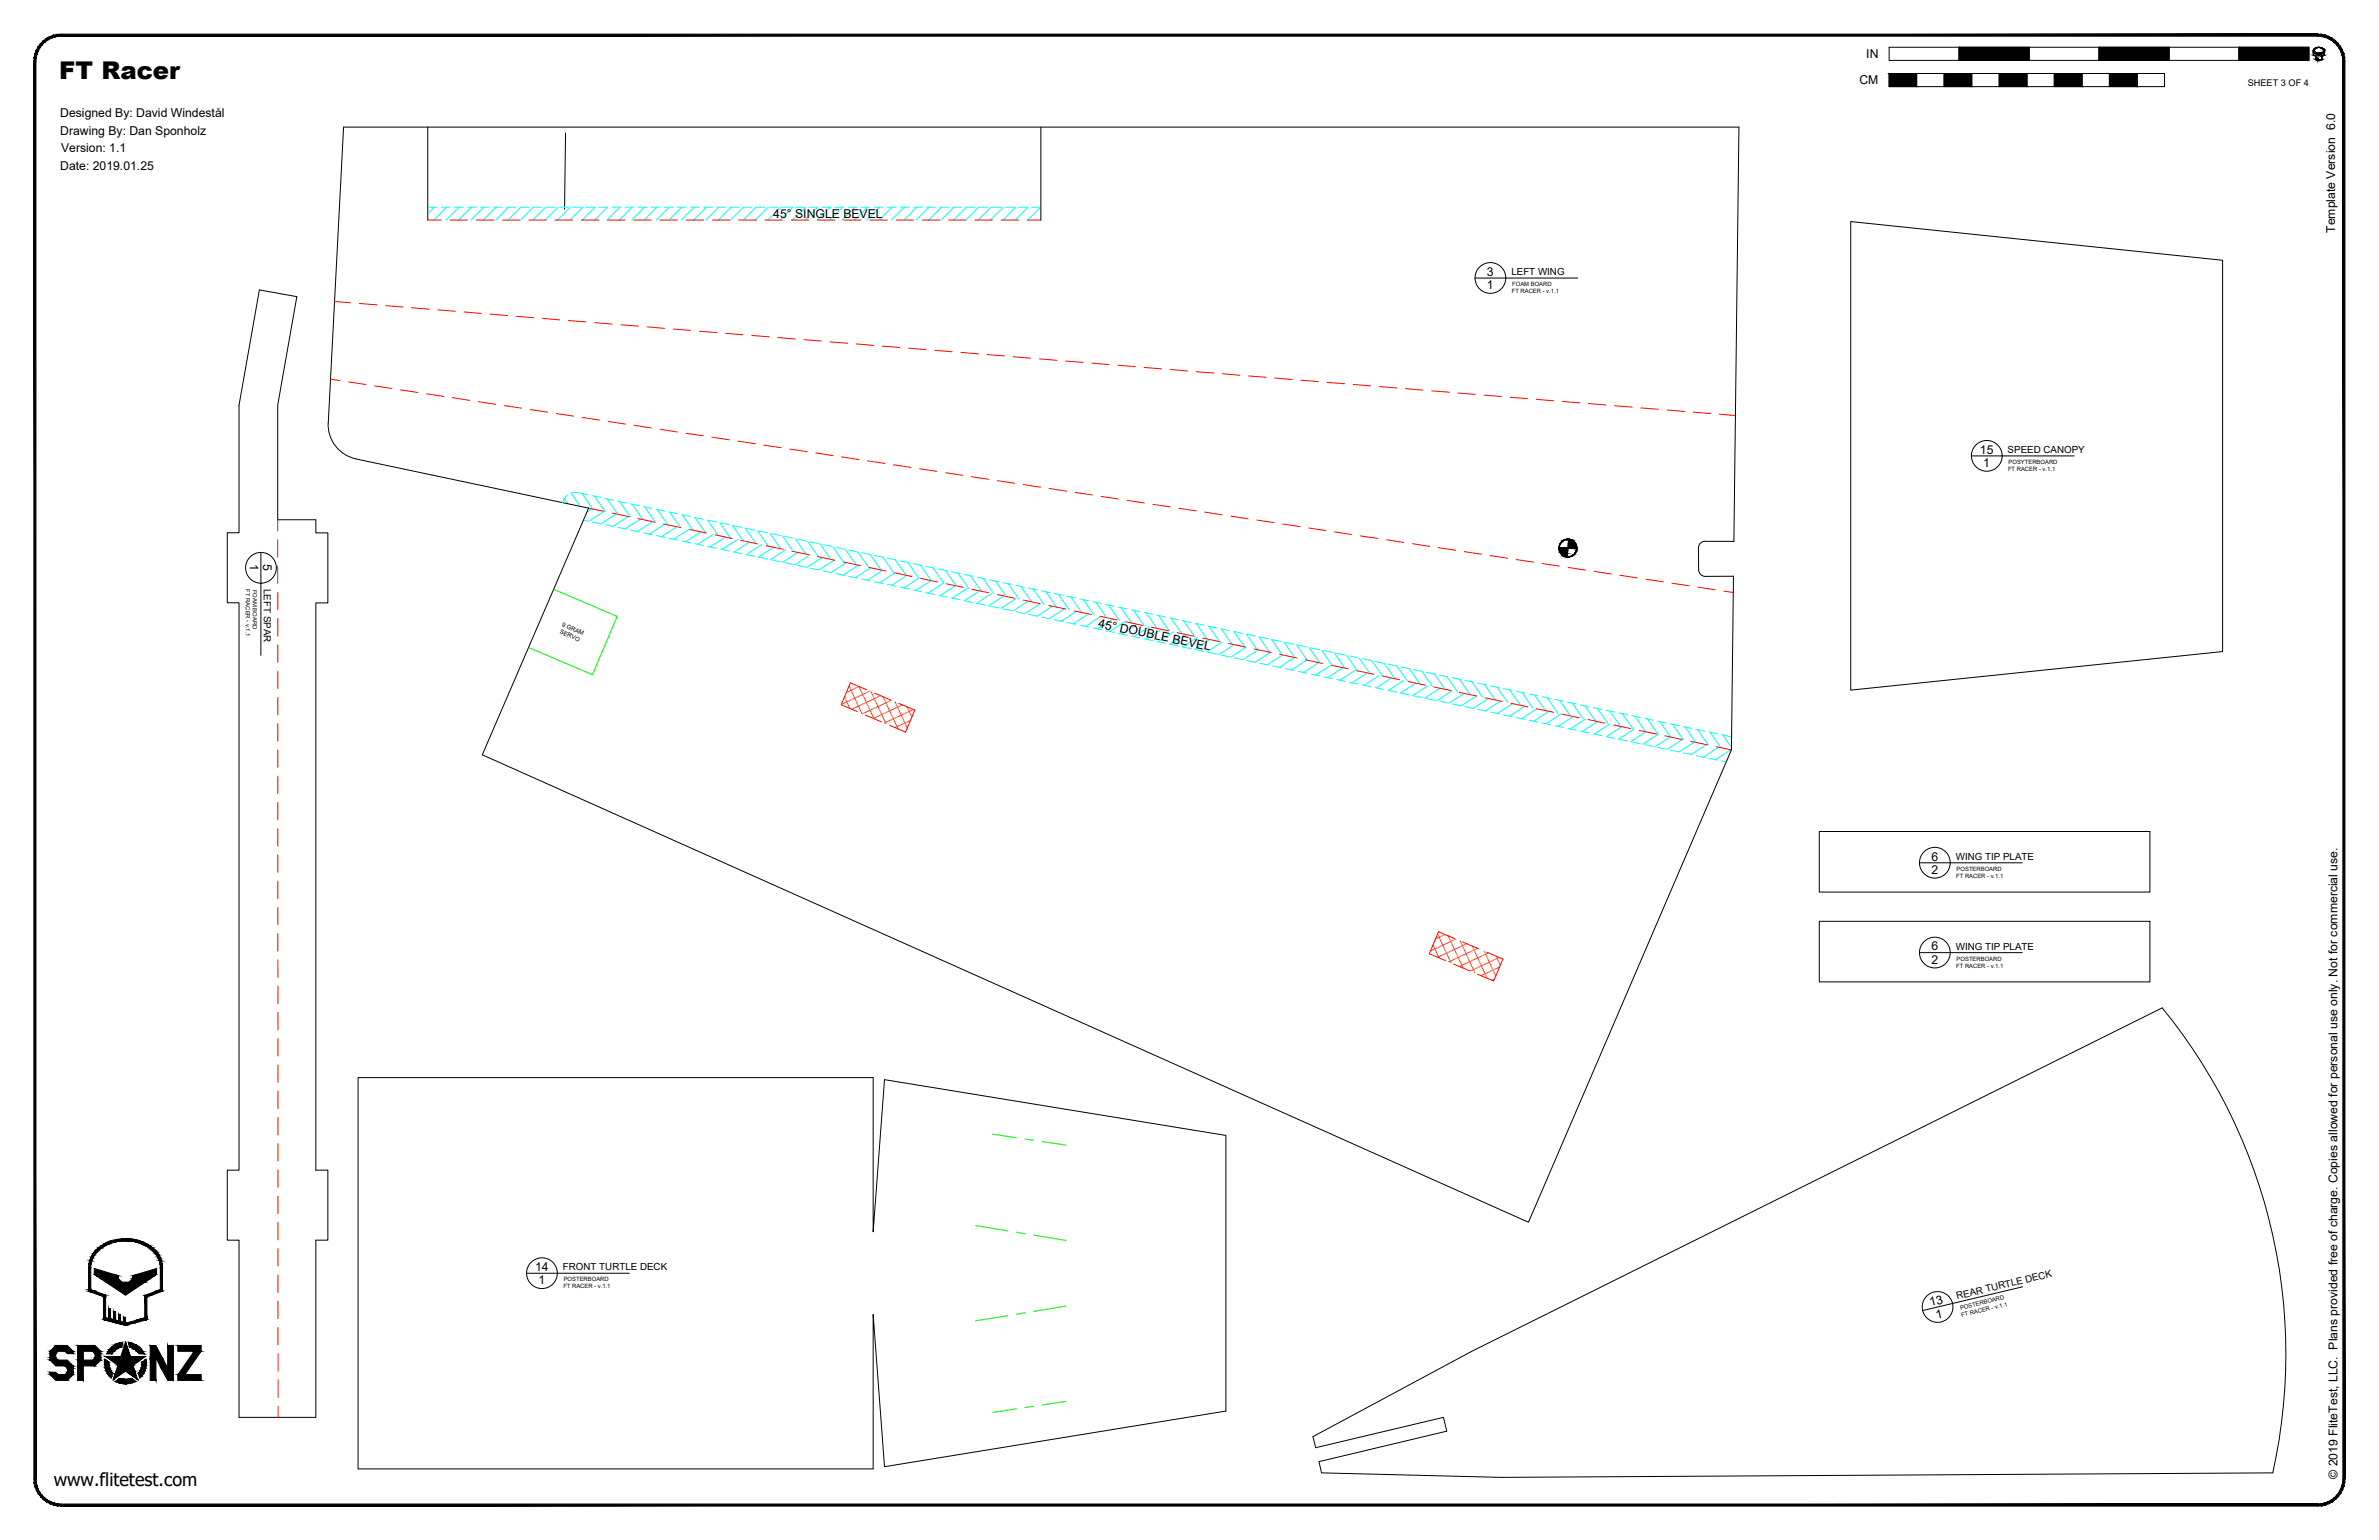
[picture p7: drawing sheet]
<svg xmlns="http://www.w3.org/2000/svg" width="864mm" height="559mm" viewBox="0 0 864 559" stroke-linecap="round" stroke-linejoin="round" font-family="sans-serif">
<defs><g id="words">
<text font-size="8.9" x="21.5" y="28.6">FT Racer</text>
<text font-size="6.6" x="19.5" y="539.1">www.flitetest.com</text>
<g font-size="4.4">
<text x="677.5" y="21.1">IN</text>
<text x="675" y="30.6">CM</text>
<text x="21.9" y="42.5">Designed By: David Windestål</text>
<text x="21.9" y="48.9">Drawing By: Dan Sponholz</text>
<text x="22.2" y="55.2">Version: 1.1</text>
<text x="21.9" y="61.6">Date: 2019.01.25</text>
<text x="280.7" y="79.1">45° SINGLE BEVEL</text>
<text x="847.7" y="84.5" transform="rotate(-90 847.7 84.5)">Template Version 6.0</text>
<text x="539.8" y="100.1">3</text>
<text x="539.8" y="104.9">1</text>
<text x="718.7" y="164.6">15</text>
<text x="720" y="169.4">1</text>
<text x="90.7" y="204.8" transform="rotate(90 90.7 204.8)">1</text>
<text x="95.5" y="204.8" transform="rotate(90 95.5 204.8)">5</text>
<text x="398.5" y="227.5" transform="rotate(12 398.5 227.5)">45° DOUBLE BEVEL</text>
<text x="701.1" y="312.3">6</text>
<text x="701.1" y="317">2</text>
<text x="701.1" y="344.9">6</text>
<text x="701.1" y="349.6">2</text>
<text x="194.3" y="461.2">14</text>
<text x="195.5" y="466">1</text>
<text x="700.8" y="474.1" transform="rotate(-13 700.8 474.1)">13</text>
<text x="703.1" y="478.4" transform="rotate(-14 703.1 478.4)">1</text>
<text x="848.5" y="536.6" transform="rotate(-90 848.5 536.6)">© 2019 FliteTest, LLC. Plans provided free of charge. Copies allowed for personal use only. Not for commercial use.</text>
</g>
<g font-size="3.5">
<text x="548.6" y="99.8">LEFT WING</text>
<text x="728.8" y="164.3">SPEED CANOPY</text>
<text x="95.8" y="213.7" transform="rotate(90 95.8 213.7)">LEFT SPAR</text>
<text x="710" y="311.9">WING TIP PLATE</text>
<text x="710" y="344.6">WING TIP PLATE</text>
<text x="204.3" y="460.9">FRONT TURTLE DECK</text>
<text x="710.5" y="471.4" transform="rotate(-13 710.5 471.4)">REAR TURTLE DECK</text>
</g>
<text font-size="3.3" x="816" y="31.1">SHEET 3 OF 4</text>
<g font-size="2.2">
<text x="203.9" y="227.1" transform="rotate(24 203.9 227.1)">9 GRAM</text>
<text x="203.1" y="229.7" transform="rotate(24 203.1 229.7)">SERVO</text>
</g>
<g font-size="2.1">
<text x="548.8" y="106.4">FT RACER - v.1.1</text>
<text x="548.9" y="103.8">FOAM BOARD</text>
<text x="728.9" y="170.9">FT RACER - v.1.1</text>
<text x="729.1" y="168.4">POSYTERBOARD</text>
<text x="89.2" y="213.9" transform="rotate(90 89.2 213.9)">FT RACER - v.1.1</text>
<text x="91.8" y="214" transform="rotate(90 91.8 214)">FOAM BOARD</text>
<text x="710.3" y="316">POSTERBOARD</text>
<text x="710.1" y="318.6">FT RACER - v.1.1</text>
<text x="710.1" y="351.2">FT RACER - v.1.1</text>
<text x="710.3" y="348.6">POSTERBOARD</text>
<text x="204.5" y="467.5">FT RACER - v.1.1</text>
<text x="204.6" y="464.9">POSTERBOARD</text>
<text x="711.8" y="475.3" transform="rotate(-13 711.8 475.3)">POSTERBOARD</text>
<text x="712.2" y="477.8" transform="rotate(-13 712.2 477.8)">FT RACER</text>
<text x="723.1" y="475.2" transform="rotate(-14 723.1 475.2)">- v.1.1</text>
</g>
</g></defs>
<!-- layer: 05 REFERENCE -->
<g fill="none" stroke="#0f0" stroke-width=".36">
<path d="M201 213.9l23 9.8-8.9 21.1-23.1-9.8M360.4 411.6l8.6 1.2M372.1 413.3l3.1 .5M378.4 414.2l8.6 1.3M354.2 444.7l11.7 1.9M369 447.1l3.1 .6M375.3 448.2l11.7 1.9M365.9 477.4l-11.7 1.9M372.1 476.3l-3.1 .5M387 473.9l-11.7 2M369 511.2l-8.6 1.3M375.2 510.3l-3.1 .4"/>
<path d="M387 508.5l-8.6 1.3"/>
</g>
<!-- layer: 01 CUT -->
<path d="M155.3 46.1v33.8M205.3 48.2l-.4 27.8M377.8 46.1v33.8M671.8 80.4l135 14v142l-135 14zM94.2 105.2l13.6 2.4-7 39.4v41.6h13.9v4.8h4.3v25.4h-4.3v205.8h4.3v25.4h-4.3v64.3h-27.9v-64.3h-4.3v-25.4h4.3v-205.9h-4.3v-25.4h4.3v-46.3zM119.1 153.4a12.8 12.8 0 0 0 10.1 13.1l84.5 17.9-38.6 89.5 379.8 169.6 73.6-171.4 .8-63h-10.3l-1.5-.5-.6-.8-.3-1v-8a2.41 2.41 0 0 1 2.4-2.4M119.2 153.4l5.5-107.3h506.6l-1.9 150.3h-10.5M660.4 301.7h120v22h-120zM660.4 334.3h120v22h-120zM130 391h187v56l4.1-55.2 123.9 20.2v100l-123.9 20.2-4.1-55.2v56h-187zM476.6 521.3l57.6-30.9 250.7-124.7a198.4 198.4 0 0 1 40.1 168.7l-280 1.7-65.3-1.7-.9-4 46.4-11.1-1.2-5-46.4 11z" fill="none" stroke="#000" stroke-width=".36"/>
<!-- layer: 04 BEVEL -->
<g fill="none" stroke="#0ff" stroke-width=".36">
<path d="M155.3 75.2h3.3M157.6 75.2l-2.3 2.4M160.2 75.2h3.2M162.1 75.2l-4.6 4.7M165 75.2h3.1M166.6 75.2l-4.6 4.7M169.7 75.2h3.2M171.1 75.2l-4.7 4.7M174.5 75.2h3.2M175.6 75.2l-4.6 4.7M179.2 75.2h3.2M180.1 75.2l-4.7 4.7"/>
<path d="M184 75.2h3.2M184.6 75.2l-4.7 4.7M188.8 75.2h3.1M189.1 75.2l-4.7 4.7M196.7 75.2h-3.1l-4.7 4.7M198 75.2l-4.6 4.7M198.3 75.2h3.2M202.6 75.2l-4.7 4.7M203.1 75.2h3.1M207 75.2l-4.6 4.7M207.8 75.2h3.2M211.5 75.2l-4.6 4.7"/>
<path d="M212.6 75.2h3.2M216 75.2l-4.7 4.7M217.3 75.2h3.2l-4.6 4.7M222.1 75.2h3.2M225 75.2l-4.7 4.7M226.9 75.2h3.1M229.5 75.2l-4.7 4.7M231.6 75.2h3.2M234 75.2l-4.7 4.7M236.4 75.2h3.2M238.5 75.2l-4.7 4.7M241.2 75.2h3.1"/>
<path d="M242.9 75.2l-4.6 4.7M245.9 75.2h3.2M247.5 75.2l-4.7 4.7M250.7 75.2h3.2M251.9 75.2l-4.6 4.7M255.4 75.2h3.2M256.4 75.2l-4.6 4.7M260.2 75.2h3.2M260.9 75.2l-4.7 4.7M265 75.2h3.1M265.4 75.2l-4.6 4.7M269.7 75.2h3.2"/>
<path d="M269.9 75.2l-4.7 4.7M274.4 75.2l-4.7 4.7M274.5 75.2h3.2M278.9 75.2l-4.7 4.7M279.3 75.2h3.1M283.4 75.2l-4.7 4.7M284 75.2h3.2M287.8 75.2l-4.6 4.7M288.8 75.2h3.2M292.4 75.2l-4.7 4.7M293.5 75.2h3.2M296.8 75.2l-4.6 4.7"/>
<path d="M298.3 75.2h3.2M301.3 75.2l-4.6 4.7M303.1 75.2h3.1M305.8 75.2l-4.6 4.7M307.8 75.2h3.2M310.3 75.2l-4.6 4.7M312.6 75.2h3.2M314.8 75.2l-4.6 4.7M317.4 75.2h3.1M319.3 75.2l-4.7 4.7M322.1 75.2h3.2M323.8 75.2l-4.7 4.7"/>
<path d="M326.9 75.2h3.2M328.3 75.2l-4.7 4.7M331.7 75.2h3.1M332.8 75.2l-4.7 4.7M336.4 75.2h3.2M337.3 75.2l-4.7 4.7M341.2 75.2h3.2M341.8 75.2l-4.7 4.7M345.9 75.2h3.2M346.2 75.2l-4.6 4.7M350.7 75.2h3.2M350.8 75.2l-4.7 4.7"/>
<path d="M355.2 75.2l-4.6 4.7M355.5 75.2h3.1M359.7 75.2l-4.6 4.7M360.2 75.2h3.2M364.2 75.2l-4.7 4.7M365 75.2h3.2M368.7 75.2l-4.7 4.7M369.8 75.2h3.1M373.2 75.2l-4.7 4.7M374.5 75.2h3.3M377.7 75.2l-4.7 4.7M377.8 79.6l-.3 .3"/>
<path d="M206 179.6l-1.1 1.1-.8 1.7M207.3 178.9l3.3 4.8M207.4 178.9a8.8 8.8 0 0 1 6 .6M211.3 179.1l3.9 5.6M214.9 179.9l3.1 .6M204.8 181l1.3 1.7M211.8 188.8l1.6 .3M214.9 184.6l-1.9 1.2M215 189.4l3 .6M215.8 180.1l3.9 5.6M219.3 185.6l-5.6 3.5M219.6 180.9l3.1 .6"/>
<path d="M219.6 190.4l3.1 .6M220.4 181l3.9 5.6M223.6 186.5l-5.5 3.6M224.2 191.4l3.2 .6M224.2 181.9l3.1 .6M224.9 182l4 5.6M228.1 187.4l-5.6 3.6M228.9 192.4l3.1 .6M228.9 182.8l3.1 .7M229.5 182.9l3.9 5.7M232.5 188.4l-5.6 3.5M233.6 193.4l3.1 .6"/>
<path d="M233.6 183.8l3 .7M234 183.9l3.9 5.6M236.8 189.3l-5.5 3.6M238.2 194.4l3.2 .6M238.2 184.8l3.1 .7M238.6 184.9l3.9 5.6M241.3 190.2l-5.6 3.6M242.8 185.8l3.2 .6M242.9 195.3l3.1 .7M243.1 185.8l3.9 5.6M245.6 191.1l-5.5 3.7M247.5 186.8l3.1 .6"/>
<path d="M247.6 196.3l3.1 .7M247.7 186.8l3.9 5.6M250 192.1l-5.5 3.5M252.2 197.3l3.1 .6M254.5 193l-5.6 3.6M255.3 188.4l-3.1-.6 3.9 5.6M256.8 188.7l3.9 5.6M256.8 188.8l3.2 .6M256.9 198.3l3.1 .6M258.8 193.9l-5.5 3.6M261.3 189.7l3.9 5.6M261.5 189.7l3.1 .7"/>
<path d="M261.5 199.3l3.2 .6M263.2 194.9l-5.5 3.6M265.9 190.6l3.9 5.6M266.2 190.7l3.1 .7M267.7 195.8l-5.6 3.6M270.4 191.6l3.9 5.6M270.8 191.7l3.2 .7M272 196.7l-5.5 3.6M275 192.6l3.9 5.6M275.5 192.7l3.1 .6M276.4 197.6l-5.5 3.7 3.1 .6M279.5 193.5l3.9 5.6"/>
<path d="M280.2 193.7l3.1 .6M280.8 198.6l-5.5 3.6M284.1 194.5l3.9 5.6M284.8 194.7l3.1 .6M285.2 199.5l-5.5 3.6M288.6 195.4l4 5.7M289.5 195.6l3.1 .7M293.2 196.4l3.9 5.6M294.1 196.6l3.1 .7M297.7 197.4l3.9 5.6M298.8 197.6l3.1 .7M302.3 198.3l3.9 5.6"/>
<path d="M303.5 198.6l3 .7M306.8 199.3l4 5.6M308.1 199.6l3.1 .7M266.2 200.3l3.1 .6M275.5 202.2l3.1 .7M280.2 203.2l3.1 .7M284.9 204.2l3 .6M289.5 205.2l3.1 .6M289.6 200.5l-5.5 3.5M294 201.4l-5.5 3.6M298.4 202.3l-5.5 3.6M298.8 207.2l3.1 .6"/>
<path d="M302.8 203.2l-5.5 3.6-3.2-.6M303.5 208.1l3.1 .7M307.2 204.2l-5.5 3.6M308.1 209.1l3.2 .7M311.4 200.3l3.9 5.6M311.6 205.1l-5.5 3.6M312.7 200.6l3.2 .6M312.8 210.1l3.1 .7M315.9 201.3l3.9 5.5M316 206l-5.5 3.6M317.4 201.6l3.1 .6M317.5 211.1l3.1 .7"/>
<path d="M320.4 207l-5.5 3.5M320.5 202.2l3.9 5.6M322.1 202.5l3.1 .7M322.1 212.1l3.2 .6M324.8 207.9l-5.5 3.6M325 203.1l3.9 5.6M326.7 203.5l3.2 .7M326.8 213.1l3.1 .6M329.2 208.8l-5.5 3.6M329.6 204.1l3.9 5.6M331.4 204.5l3.1 .7M331.5 214.1l3 .6"/>
<path d="M333.6 209.7l-5.5 3.7M334.1 205.1l4 5.6M336.1 205.5l3.1 .7M336.1 215l3.1 .7M338 210.7l-5.6 3.6M338.7 206.1l3.9 5.5M340.7 206.5l3.2 .7M340.8 216l3.1 .7M342.4 211.6l-5.5 3.6M343.2 207l3.9 5.6M345.4 207.5l3.1 .6M345.4 217l3.1 .7"/>
<path d="M346.8 212.5l-5.5 3.6M347.8 208l3.9 5.6M350.1 208.4l3 .7M350.1 218l3.1 .7M351.2 213.5l-5.6 3.5M352.3 208.9l4 5.6M354.7 219l3.1 .6M354.7 209.4l3.1 .7M355.6 214.4l-5.5 3.6M356.9 209.9l3.9 5.6M359.4 220l3.1 .6M359.4 210.4l3.1 .7"/>
<path d="M360 215.3l-5.5 3.6M361.4 210.9l3.9 5.5M364 211.4l3.1 .7M364.4 216.2l-5.6 3.7M366 211.8l3.9 5.6M368.7 212.4l3.1 .7M368.8 217.2l-5.5 3.5M370.5 212.8l4 5.6M373.2 218.1l-5.5 3.6M373.3 213.4l3.1 .7M375.1 213.8l3.9 5.6M377.6 219.1l-5.6 3.5"/>
<path d="M378 214.3l3.1 .7M379.6 214.7l3.9 5.6M382 220l-5.6 3.6M382.7 215.3l3.1 .7M384.2 215.7l3.9 5.5M387.3 216.3l3.1 .7M388.7 216.6l3.9 5.6M392 217.3l3.1 .7M393.3 217.6l3.9 5.6M396.6 218.3l3.2 .7M397.8 218.6l4 5.6M401.3 219.3l3.1 .7"/>
<path d="M402.4 219.5l3.9 5.6M364 220.9l3.2 .7M368.7 221.9l3.1 .7M373.4 222.9l3.1 .7M378 223.9l3.2 .7M382.7 224.9l3.1 .7M386.4 220.9l-5.5 3.6M387.4 225.9l3.1 .7M390.8 221.8l-5.6 3.6M392 226.9l3.2 .6M395.2 222.8l-5.6 3.6M396.7 227.8l3.1 .7"/>
<path d="M399.6 223.7l-5.5 3.6M401.4 228.8l3 .7M404 224.6l-5.6 3.6M406 220.3l3.1 .6M406 229.8l3.1 .7M406.9 220.5l3.9 5.6M408.3 225.6l-5.5 3.5M410.6 221.2l3.2 .7M410.7 230.8l3.1 .7M411.5 221.4l3.9 5.7M412.8 226.5l-5.6 3.6M415.3 222.2l3.1 .7"/>
<path d="M415.3 231.8l3.1 .7M416 222.4l4 5.6M417.2 227.4l-5.6 3.6M420 232.8l3.1 .7M420 223.2l3 .7M420.6 223.4l3.9 5.6M421.5 228.3l-5.5 3.6M424.6 233.7l3.1 .7M424.6 224.2l3.1 .7M425.1 224.3l3.9 5.6M426 229.3l-5.6 3.6M429.3 225.2l3.1 .7"/>
<path d="M429.7 225.3l3.9 5.6M430.4 230.2l-5.6 3.6M433.9 235.7l3.2 .7M433.9 226.2l3.1 .7M434.2 226.3l4 5.6M434.7 231.1l-5.5 3.6 3.2 .7M438.6 227.2l3.1 .6M438.6 236.7l3.1 .7M438.8 227.2l3.9 5.6M439.2 232.1l-5.6 3.5M443.2 228.1l3.2 .7M443.3 237.7l3.1 .7"/>
<path d="M443.3 228.2l3.9 5.6M443.6 233l-5.6 3.6M447.9 233.9l-5.5 3.6M447.9 238.7l3.2 .7M451 229.8l-3.1-.7 3.9 5.6M452.4 234.8l-5.6 3.7M452.5 230.1l3.8 5.6M452.6 230.1l3.1 .7M452.6 239.7l3.1 .6M456.7 235.8l-5.5 3.6M457 231.1l3.9 5.6M457.2 231.1l3.1 .7"/>
<path d="M461.1 236.7l-5.5 3.6M461.5 232l4 5.6M461.9 232.1l3.1 .7M465.6 237.7l-5.6 3.5M466.1 233l3.9 5.6M466.5 233.1l3.2 .6M469.9 238.6l-5.5 3.6M470.6 233.9l3.9 5.7M471.2 234.1l3.1 .6M474.3 239.5l-5.5 3.6M475.2 234.9l3.9 5.6M475.9 235.1l3.1 .6"/>
<path d="M479.7 235.9l4 5.6M480.5 236l3.1 .7M484.3 236.8l3.9 5.6M485.2 237l3.1 .7M488.8 237.8l3.9 5.6M489.9 238l3 .7M493.4 238.8l3.9 5.6M494.5 239l3.1 .7M497.9 239.8l4 5.5M499.2 240l3.1 .6M457.3 240.6l3.1 .7M461.9 241.6l3.1 .7"/>
<path d="M466.6 242.6l3.1 .7M471.3 243.6l3 .7M475.9 244.6l3.1 .7M478.7 240.4l-5.5 3.6M480.6 245.6l3.1 .6M483.1 241.4l-5.5 3.6M485.2 246.5l3.1 .7M487.5 242.3l-5.5 3.6M489.9 247.5l3.1 .7M491.9 243.2l-5.5 3.6M494.5 248.5l3.1 .7M496.3 244.2l-5.5 3.5"/>
<path d="M499.2 249.5l3.1 .7M500.7 245.1l-5.5 3.6M502.5 240.7l3.9 5.6M503.8 241l3.1 .6M503.9 250.5l3.1 .7M505.1 246l-5.5 3.6M507 241.6l3.9 5.6M508.5 242l3.1 .6 3.9 5.6M508.5 251.5l3.1 .7M509.5 246.9l-5.5 3.6M513.1 242.9l3.2 .7M513.2 252.5l3.1 .6"/>
<path d="M513.9 247.9l-5.5 3.6M516.2 243.6l3.9 5.6M517.8 243.9l3.1 .7M517.8 253.5l3.2 .6M518.3 248.8l-5.5 3.6M520.7 244.6l3.9 5.5M522.5 244.9l3.1 .7M522.5 254.4l3.1 .7M522.7 249.7l-5.5 3.6M525.2 245.5l4 5.6M527.1 250.7l-5.5 3.5M527.1 245.9l3.1 .6"/>
<path d="M527.2 255.4l3 .7M529.8 246.4l3.9 5.7M531.5 251.6l-5.5 3.6M531.8 246.9l3.1 .6M531.8 256.4l3.1 .7M534.3 247.4l3.9 5.6M535.9 252.6l-5.5 3.5M536.4 247.9l3.2 .6M536.5 257.4l3.1 .7M538.9 248.4l3.9 5.6M540.3 253.4l-5.5 3.7M541.1 248.9l3.1 .6"/>
<path d="M541.2 258.4l3 .6M543.4 249.4l4 5.5M544.7 254.4l-5.5 3.6M545.8 249.9l3 .6M545.8 259.4l3.1 .6M548 250.3l3.9 5.6M549.1 255.3l-5.5 3.6M550.4 250.8l3.1 .7M552.5 251.3l3.9 5.6M553.5 256.3l-5.5 3.5M555.1 251.8l3.1 .7M557.1 252.3l3.9 5.6"/>
<path d="M557.9 257.2l-5.5 3.6M559.8 252.8l3 .6M561.6 253.2l4 5.6M562.3 258.1l-5.6 3.6M564.4 253.8l3.1 .6M566.2 254.2l3.9 5.5M566.7 259l-5.5 3.6M569 254.8l3.2 .6M570.7 255.1l3.9 5.6M571.1 260l-5.5 3.6M573.7 255.8l3.1 .6M575.3 256.1l3.9 5.6"/>
<path d="M578.4 256.8l3.1 .6M579.9 257.1l3.9 5.6M583 257.7l3.2 .7M584.4 258l3.9 5.6M587.7 258.7l3.1 .7M588.9 259l4 5.6M592.4 259.7l3.1 .6M593.5 259.9l3.9 5.6-5.4 3.6M550.4 260.4l3.2 .6M555.1 261.3l3.1 .7M559.8 262.3l3.1 .7M564.4 263.3l3.2 .7"/>
<path d="M569.1 264.3l3.1 .7M573.8 265.3l3.1 .6M575.5 260.9l-5.6 3.6M578.4 266.3l3.1 .6M579.9 261.8l-5.6 3.6M584.3 262.8l-5.5 3.5M587.7 268.3l3.2 .6M588.7 263.7l-5.6 3.6 3.1 .6M592.4 269.2l3.1 .7M593.1 264.6l-5.6 3.6M597 260.7l3.1 .6M597.1 270.2l3 .7"/>
<path d="M598 260.9l3.9 5.6M601.7 261.7l3.1 .6M601.7 271.2l3.1 .6M601.9 266.5l-5.6 3.6M602.6 261.9l3.9 5.6M606.2 267.4l-5.5 3.6M606.3 262.7l3.2 .6M607.1 262.8l4 5.6M610.7 268.3l-5.5 3.6M611 263.7l3.1 .6M611.1 273.2l3 .6M611.7 263.8l3.9 5.6"/>
<path d="M615.1 269.3l-5.6 3.5-3.1-.6M615.7 274.2l3.1 .6M615.7 264.7l3.1 .6M616.2 264.8l3.9 5.6M619.4 270.2l-5.5 3.6M620.3 275.2l3.2 .6M620.3 265.6l3.1 .7M620.8 265.7l3.9 5.6M623.9 271.2l-5.6 3.5M625 276.1l1.6 .4M625 266.6l3.6 .8M625.3 266.7l3.2 4.5"/>
<path d="M628.3 272l-5.6 3.7"/>
</g>
<!-- layer: 02 SCORE -->
<g fill="none" stroke="#f00" stroke-width=".36">
<path d="M155.3 79.9h4.9M163.4 79.9h6.3M172.9 79.9h6.3M182.4 79.9h6.4M191.9 79.9h6.4M201.5 79.9h6.3M211 79.9h6.3M220.5 79.9h6.4M230 79.9h6.4M239.6 79.9h6.3M249.1 79.9h6.3M258.6 79.9h6.4"/>
<path d="M268.1 79.9h6.4M277.7 79.9h6.3M287.2 79.9h6.3M296.7 79.9h6.4M306.2 79.9h6.4M315.8 79.9h6.3M325.3 79.9h6.4M334.8 79.9h6.4M344.4 79.9h6.3M353.9 79.9h6.3M363.4 79.9h6.4M372.9 79.9h4.9"/>
<path d="M121.4 109.4l5.9 .5M130.4 110.1l6.4 .5M140 110.9l6.3 .5M149.4 111.7l6.4 .5M158.9 112.4l6.4 .5M168.4 113.2l6.3 .5M177.9 114l6.4 .5M187.4 114.8l6.3 .5M196.9 115.5l6.3 .6M206.4 116.3l6.3 .5M215.9 117.1l6.3 .5M225.4 117.9l6.3 .5"/>
<path d="M234.9 118.6l6.3 .5M244.4 119.4l6.3 .5M120 137.6l3.4 .5M126.6 138.6l6.3 .9M253.9 120.2l6.3 .5M263.4 120.9l6.3 .6M272.9 121.7l6.3 .5M282.3 122.5l6.4 .5M291.9 123.3l6.3 .5M301.3 124.1l6.4 .5M310.8 124.8l6.4 .5M320.3 125.6l6.3 .5"/>
<path d="M329.8 126.3l6.4 .6M339.3 127.1l6.3 .5M348.8 127.9l6.4 .5M358.3 128.7l6.3 .5M367.8 129.5l6.3 .5M377.3 130.2l6.3 .6M386.8 131l6.3 .5M396.3 131.7l6.3 .6M405.8 132.5l6.3 .5M415.3 133.3l6.3 .5M424.8 134.1l6.3 .5M434.2 134.9l6.4 .5"/>
<path d="M443.8 135.6l6.3 .6M453.2 136.4l6.4 .5M462.7 137.2l6.4 .5M472.2 137.9l6.3 .5M481.7 138.7l6.4 .5M491.2 139.5l6.4 .5M136 140l6.3 1M145.4 141.5l6.3 .9M154.8 142.9l6.3 1M164.3 144.3l6.3 1M173.7 145.7l6.2 1M183.1 147.2l6.3 .9"/>
<path d="M192.5 148.6l6.3 1M201.9 150.1l6.3 .9M211.3 151.5l6.3 .9M220.8 152.9l6.3 1M230.2 154.3l6.2 1M239.6 155.8l6.3 1M249 157.2l6.3 .9M258.4 158.6l6.3 1M500.7 140.3l6.4 .5M510.2 141l6.4 .6M519.7 141.8l6.3 .5M529.2 142.6l6.4 .5"/>
<path d="M538.7 143.4l6.3 .5M548.2 144.2l6.3 .4M557.7 144.9l6.3 .5M567.2 145.7l6.3 .5M576.7 146.4l6.3 .6M586.2 147.2l6.3 .5M595.7 148l6.3 .5M605.2 148.8l6.3 .5M614.7 149.6l6.3 .5M624.2 150.3l5.8 .5M267.9 160.1l6.3 .9M277.3 161.5l6.3 1"/>
<path d="M286.7 163l6.3 .9M296.1 164.3l6.3 1M305.5 165.8l6.3 1M314.9 167.2l6.3 1M324.4 168.7l6.3 .9M333.8 170.1l6.2 .9M343.2 171.5l6.3 1M352.6 173l6.3 .9M362 174.4l6.3 1M371.4 175.8l6.3 1M380.9 177.2l6.3 1M390.3 178.7l6.2 .9"/>
<path d="M100.8 188.6v4.1M100.8 195.8v6.4M213.7 184.4l5.4 1.1M222.3 186.2l6.2 1.3M231.6 188.2l6.2 1.3M240.9 190.1l6.2 1.3M250.2 192.1l6.2 1.3M259.6 194.1l6.2 1.3M268.8 196l6.3 1.4M278.2 198l6.2 1.3M399.7 180.1l6.3 1M409.1 181.6l6.3 .9"/>
<path d="M418.5 183l6.3 .9M427.9 184.4l6.3 1M437.4 185.8l6.3 1M446.8 187.3l6.2 1M456.2 188.7l6.3 .9M465.7 190.1l6.2 1M475 191.6l6.3 .9M484.5 193l6.3 1M493.9 194.5l6.3 .9M503.3 195.8l6.3 1M512.7 197.3l6.3 1M522.2 198.7l6.2 1"/>
<path d="M100.8 205.4v6.3M100.9 214.9v6.3M287.5 200l6.2 1.3M296.8 201.9l6.2 1.4M306.2 203.9l6.2 1.3M315.5 205.9l6.2 1.3M324.8 207.9l6.2 1.3M334.1 209.8l6.2 1.4M343.4 211.8l6.2 1.3M352.7 213.8l6.2 1.3M362.1 215.7l6.2 1.4M371.4 217.7l6.2 1.4"/>
<path d="M380.7 219.7l6.2 1.3M531.5 200.2l6.3 .9M541 201.6l6.3 .9M550.4 203l6.3 1M559.8 204.5l6.3 .9M569.2 205.9l6.3 1M578.7 207.3l6.2 1M588 208.7l6.3 1M597.5 210.2l6.3 .9M606.9 211.6l6.3 1M616.3 213.1l6.3 .9M625.7 214.5l3.5 .5"/>
<path d="M100.9 224.4v6.4M100.9 234v6.3M390 221.7l6.2 1.3M399.3 223.6l6.3 1.4M408.6 225.6l6.2 1.4M418 227.6l6.2 1.3M427.3 229.6l6.2 1.3M436.6 231.5l6.2 1.4M446 233.5l6.2 1.3M455.3 235.5l6.2 1.3M464.6 237.4l6.2 1.4M473.9 239.4l6.2 1.3"/>
<path d="M100.9 243.5v6.4M100.9 253v6.4M314.1 259.4l5.8 2.5M314.5 250.3l-5.8-2.5-3.3 7.9 5.8 2.5M317.5 251.5l5.8 2.5M326.2 255.2l5.9 2.5-3.4 7.9-5.8-2.4M483.2 241.4l6.2 1.3M492.5 243.4l6.2 1.3M501.9 245.3l6.2 1.3M511.2 247.3l6.2 1.3M520.5 249.3l6.2 1.3M529.8 251.3l6.2 1.3"/>
<path d="M539.1 253.2l6.2 1.3M548.5 255.2l6.2 1.3M557.8 257.2l6.2 1.3M567.1 259.1l6.2 1.3M100.9 262.6v6.3M100.9 272.1v6.3M576.4 261.1l6.2 1.3M585.8 263.1l6.2 1.3M595 265.1l6.3 1.2M604.4 267l6.2 1.3M613.7 269l6.2 1.3M623 271l5.5 1.1"/>
<path d="M100.9 281.6v6.4M100.9 291.1v6.4M100.9 300.7v6.3M100.9 310.2v6.3M100.9 319.7v6.4M100.9 329.2v6.4M100.9 338.8v6.3M100.9 348.3v6.4M100.9 357.8v6.4M527.6 349.8l5.9 2.5M528.1 340.6l-5.9-2.5-3.4 8 5.9 2.4M530.9 341.8l5.9 2.5"/>
<path d="M539.7 345.5l5.9 2.5-3.4 7.9-5.9-2.4M100.9 367.4v6.3M100.9 376.9v6.3M100.9 386.4v6.4M100.9 395.9v6.4M100.9 405.5v6.3M100.9 415v6.3M100.9 424.5v6.4M100.9 434v6.4M100.9 443.6v6.3M100.9 453.1v6.3M100.9 462.6v6.4"/>
<path d="M100.9 472.1v6.4M100.9 481.7v6.3M101 491.2v6.3M101 500.7v6.4M101 510.2v4.1"/>
</g>
<!-- layer: 23 NOTES -->
<g fill="#000" stroke="#000" stroke-width=".36">
<path d="M569.4 195.7l.6 .1zM570.7 196.1h.2zM568 201.8l.4 .1zM567.8 201.7l1.1 .1z"/>
<path d="M566 198.6v.6zM566 198.6v.6z"/>
<path d="M566 199.2l.1 .6zM566 199.2l.1 .6z"/>
<path d="M566 198.6l3.2 .3-3.2 .3zM566 199.2l3.1 .2 .1-.5z"/>
<path d="M566 199.2l3.1 .2-3 .3zM566.1 199.7l3 .3v-.6z"/>
<path d="M566.1 198l-.1 .6zM566.1 198l-.1 .6z"/>
<path d="M566.1 199.8l.2 .5zM566.1 199.8l.3 .5z"/>
<path d="M566.1 199.7l3 .3-2.8 .2zM566.3 200.2l2.7 .3 .1-.5z"/>
<path d="M566.3 197.5l-.2 .5zM566.3 197.5l-.2 .5z"/>
<path d="M566.6 197l-.3 .5zM566.6 197l-.3 .5z"/>
<path d="M567 196.5l-.4 .4zM566.6 196.9l.4-.4z"/>
<path d="M567 196.5l.5-.3zM567 196.5l.5-.3z"/>
<path d="M567.5 196.1l.5-.2zM567.5 196.1l.5-.2z"/>
<path d="M567.9 195.9h.2zM567.9 195.9h.2z"/>
<path d="M568 195.9l.5-.2zM568 195.9l.5-.2z"/>
<path d="M568.4 195.7h.5zM568.4 195.7h.5z"/>
<path d="M568.5 195.7h.6zM568.5 195.7h.6z"/>
<path d="M568.8 195.7h.9zM568.8 195.7l1.3 .1z"/>
<path d="M569.2 198.3l3.1 .3-3.1 .3zM569.2 198.9l3.1 .3v-.6z"/>
<path d="M569.3 197.3l2.8 .2-2.8 .3zM569.3 197.8l2.9 .3-.1-.6z"/>
<path d="M569.3 197.8l2.9 .3-3 .2zM569.2 198.3l3.1 .3-.1-.5z"/>
<path d="M569.3 196.8l2.5 .2-2.5 .3zM569.3 197.3l2.8 .2-.3-.5z"/>
<path d="M569.4 196.1l1.6 .2-1.6 .1zM569.4 196.4l2 .2-.4-.3z"/>
<path d="M569.4 196.4l2 .2-2.1 .2zM569.3 196.8l2.5 .2-.4-.4z"/>
<path d="M569.4 195.7l.6 .1zM569.4 195.9l1.1 .1z"/>
<path d="M569.4 195.9l1.1 .1-1.1 .1zM569.4 196.1l1.6 .2-.5-.3z"/>
<path d="M569.7 195.7l.4 .1zM570 195.8h.3z"/>
<path d="M570 195.8h.3zM570.3 195.9h.2z"/>
<path d="M570.3 195.9l.4 .2zM570.5 195.9l.4 .2z"/>
<path d="M570.8 196.2l.4 .2zM570.9 196.2l.4 .3z"/>
<path d="M571.3 196.5l.4 .4zM571.4 196.5l.3 .4z"/>
<path d="M571.7 196.9l.3 .5zM571.8 196.9l.3 .5z"/>
<path d="M572 197.4l.2 .6zM572.1 197.4l.2 .6z"/>
<path d="M572.2 198l.1 .6zM572.3 198l.1 .6z"/>
<path d="M572.2 199.8l-.2 .5zM572.3 199.8l-.3 .5z"/>
<path d="M572.3 198.6v.6zM572.4 198.6l-.1 .6z"/>
<path d="M572.3 199.2l-.1 .5zM572.4 199.2l-.2 .5z"/>
<path d="M566.3 200.4l.3 .4zM566.4 200.4l.3 .4z"/>
<path d="M566.3 200.2l2.7 .3-2.4 .2zM566.6 200.7l2.4 .2v-.4z"/>
<path d="M566.6 200.7l2.4 .2-2 .3zM567 201.2l2 .1v-.4z"/>
<path d="M566.6 200.9l.4 .4zM566.7 200.9l.4 .4z"/>
<path d="M567 201.2l2 .1-1.6 .2zM567.4 201.5l1.5 .1 .1-.3z"/>
<path d="M567 201.3l.4 .3zM567.2 201.3l.3 .3z"/>
<path d="M567.4 201.5l1.5 .1-1.1 .1zM567.8 201.7l1.1 .1v-.2z"/>
<path d="M567.5 201.6l.4 .2zM567.7 201.6l.3 .2z"/>
<path d="M568 201.9h.4zM568.3 202h.3z"/>
<path d="M568.3 202l1.2 .1zM568.6 202.1h.9z"/>
<path d="M568.3 201.9l.6-.1zM568.3 201.9l.6 .1z"/>
<path d="M569.2 202h.6zM569.2 202h.6z"/>
<path d="M569.4 202h.5zM569.4 202h.5z"/>
<path d="M569.8 202l.6-.1zM569.8 202l.6-.1z"/>
<path d="M570.2 201.9l.3-.1zM570.2 201.9l.3-.1z"/>
<path d="M570.3 201.8l.6-.2zM570.3 201.8l.6-.2z"/>
<path d="M570.8 201.6h.2zM570.8 201.6h.2z"/>
<path d="M570.9 201.6l.5-.3zM570.9 201.6l.5-.3z"/>
<path d="M571.7 200.8l-.4 .4zM571.3 201.2l.5-.4z"/>
<path d="M572 200.3l-.3 .5zM572.1 200.3l-.3 .5z"/>
</g>
<g fill="none" stroke="#000" stroke-width=".36">
<path d="M535.5 100.9h37.3M715.6 165.4h37.3M566 198.6l6.3 .6M569.4 195.7l-.5 6.3M94.7 200.5v37.3M696.8 313.1h37.3M696.8 345.7h37.3M191.2 462h37.3M734.2 466.9l-36.3 8.7"/>
<circle cx="541" cy="100.9" r="5.6"/>
<circle cx="721.2" cy="165.4" r="5.6"/>
<circle cx="569.2" cy="198.8" r="3.2"/>
<circle cx="94.7" cy="206" r="5.6"/>
<circle cx="702.4" cy="313.1" r="5.6"/>
<circle cx="702.4" cy="345.6" r="5.6"/>
<circle cx="196.7" cy="462" r="5.6"/>
<circle cx="703.4" cy="474.2" r="5.6"/>
</g>
<!-- layer: 06 CAVITY -->
<g fill="none" stroke="#ff7f00" stroke-width=".36">
<path d="M306.5 252.8l2 4.3M307.2 251.3l4.7-2.2 5.4 11.7M308.2 248.9l4.7 10.1M315.8 250.8l-10.4 4.8M316.2 250.9l5.4 11.7M319.7 252.5l-10.5 4.9M320.5 252.8l5.5 11.7M323.7 254.1l-10.6 4.9M324.9 254.6l4.5 9.6M327.6 255.8l-10.5 4.9M329.3 256.5l1.7 3.7M331.6 257.5l-10.6 4.9"/>
<path d="M330.5 261.4l-5.6 2.6M521.9 338.9l4.9 10.5M524.5 339.1l-3.4 1.6M525.7 339.6l5.4 11.7M520.2 342.8l2.2 4.8M528.5 340.8l-9.3 4.3M530 341.4l5.5 11.7M532.4 342.4l-10.5 5M534.4 343.3l5.4 11.6M536.3 344.1l-10.5 4.9M538.8 345.1l4.2 9.1M540.3 345.8l-10.6 4.9"/>
<path d="M542.5 355.2l-.9 .5M543.1 347l1.5 3.2M544.2 347.5l-10.5 4.9M544.4 350.9l-6.8 3.1"/>
</g>
<!-- layer: 21 FULL-SIZE -->
<path d="M685.8 17.1h25.4v4.8h-25.4zM711.2 17.1h25.4v4.8h-25.4zM736.6 17.1h25.4v4.8h-25.4zM762 17.1h25.4v4.8h-25.4zM787.4 17.1h25.4v4.8h-25.4zM812.8 17.1h25.4v4.8h-25.4zM840.1 18.8l1.3 .4 .2 .3 1.9-.7v.3l-1.7 1.2-1.7-1.2zM840.1 17.8a2.16 2.16 0 0 1 3.7 .9v1.3l-.9 .3v1.3l-1.1 .3-1.2-.3v-1.3l-.8-.3v-1.6zM840.1 18a2.05 2.05 0 0 1 3.6 .7v1.3l-.9 .3v1.2l-1 .3-.1-.3v.3l-.2-.5-.3 .4v-.5l-.2 .4v-.6l-.3 .5v-1.2l-.9-.3zM685.8 26.7h9.9v4.7h10.1v-4.7h9.9v4.7h10.1v-4.7h10v4.7h10v-4.7h10v4.7h9.9v-4.7h10.1v4.7h9.9v-4.7h-9.9v4.7h-10.1v-4.7h-9.9v4.7h-10v-4.7h-10v4.7h-10v-4.7h-10.1v4.7h-9.9v-4.7h-10.1v4.7h-9.9z" fill="none" stroke="#000" stroke-width=".36"/>
<g fill="#000" stroke="#000" stroke-width=".36">
<path d="M840.1 18.8l1.1 .3h-1.1zM840.4 17.6l-.2 .1zM840.7 19.5h2.1l-1 .8zM841.4 17.2h.7zM842.4 19.1l1.1-.3v.3zM843.5 20h.3zM841.4 21.8h.7zM842.5 21.6h.4zM842.8 20.3h.3zM44 449.5h3.2zM34.2 460.3l7.3 2.2h-7.3zM37.4 470.4h.9z"/>
<path d="M38.4 465.2h14.3l-7.2 4.8zM49.6 462.5l7.3-2.2v2.2zM38.1 493.2l.4 .3h-.4zM39.6 499.3h1l-.3 .8zM43.5 487.2l1.1-.2zM46.2 497.9h2.9l.9 2.6zM46.5 487l1.1 .2zM50.3 498.4h1.8l-.6 .9zM52.6 493.5l.4-.3 .1 .3zM54.5 488.2l2.1 .1zM41.1 500.5h.3l-.3 .2zM43.1 500.4l.4-.3 1 .3z"/>
<path d="M46.6 500.4l1.1-.3 .4 .3z"/>
<path d="M20.8 12.5l1.4-.1v.7zM20.8 12.5l.1 .7 1.3-.1zM19.4 12.8l1.4-.3 .1 .7zM19.4 12.8l.2 .7 1.3-.3zM18.1 13.3l1.3-.5 .2 .7zM18.1 13.3l.3 .7 1.2-.5zM16.9 13.9l1.2-.6 .3 .7zM16.9 13.9l.4 .7 1.1-.6zM15.7 14.8l1.2-.9 .4 .7zM15.7 14.8l.5 .6 1.1-.8zM15.7 14.8l.5 .6-1.5 .4zM14.7 15.8l.6 .5 .9-.9zM14.7 15.8l.6 .5-1.4 .6zM13.9 16.9l.6 .4 .8-1zM13.9 16.9l.6 .4-1.3 .9zM13.2 18.2l.7 .3 .6-1.2zM13.2 18.2l.7 .3-1.2 1zM12.7 19.5l.7 .2 .5-1.2zM12.7 19.5l.7 .2-1 1.2zM13.4 19.7l-1 1.2 .7 .1zM12.4 20.9l.7 .1-.8 1.3zM13.1 21l-.8 1.3h.7z"/>
<path d="M711.2 17.1l25.4 4.8v-4.8zM711.2 17.1l25.4 4.8h-25.4z"/>
<path d="M762 17.1l25.4 4.8v-4.8zM762 17.1l25.4 4.8h-25.4z"/>
<path d="M812.8 17.1l25.4 4.8v-4.8zM812.8 17.1l25.4 4.8h-25.4z"/>
<path d="M839.8 18.7v1.3zM839.8 18.7v1.3z"/>
<path d="M839.8 20h.2zM839.8 20h.2z"/>
<path d="M839.8 18.4v.3zM839.8 18.4v.3z"/>
<path d="M839.9 18.2v.2zM839.9 18.2l-.1 .2z"/>
<path d="M840.7 17.4h.2zM840.5 17.5l.2-.1z"/>
<path d="M840.1 19.1l1.3 .1zM840.1 19.1l1.3 .1z"/>
<path d="M840.9 17.3h.4zM840.7 17.4l.2-.1zM840.7 17.4h.2zM840.7 17.4h.2z"/>
<path d="M22.2 13.1h819.2v-.7zM22.2 12.4h819.2l-819.2 .7z"/>
<path d="M840.2 19.2l1.2 .1zM840.2 19.2l1.2 .1z"/>
<path d="M840.4 19.3l1.2 .2zM840.4 19.3l1.2 .2z"/>
<path d="M841 17.2h.5zM840.9 17.3h.4z"/>
<path d="M841.1 17.2h.5zM841 17.2h.5z"/>
<path d="M841.4 17.2h1.1zM841.1 17.2h1.4z"/>
<path d="M842 17.2h.5zM842 17.2h.5z"/>
<path d="M842 17.2l.6 .1zM842 17.2l.6 .1z"/>
<path d="M842.3 17.3l.5 .1zM842.3 17.3l.5 .1z"/>
<path d="M842.6 17.4h.3zM842.6 17.4h.3z"/>
<path d="M842.6 17.4l.5 .1zM842.6 17.4l.5 .1z"/>
<path d="M842.9 17.5l.3 .1zM842.9 17.5l.3 .1z"/>
<path d="M842.1 19.3l.7 .2 .3-.2zM842.1 19.3l.7 .2h-.8z"/>
<path d="M843 17.6l.3 .1zM843 17.6l.3 .1z"/>
<path d="M843.2 17.7l.2 .1zM843.2 17.7l.2 .1z"/>
<path d="M842.1 19.2h1.3zM842.1 19.2l1 .1z"/>
<path d="M843.3 17.8l.2 .1zM843.3 17.8l.2 .1z"/>
<path d="M842.4 19.1h1.1zM842.1 19.2h1.3z"/>
<path d="M843.4 17.9l.2 .2zM843.4 17.9l.2 .2z"/>
<path d="M843.6 18.2l.1 .2zM843.6 18.2l.1 .2z"/>
<path d="M843.7 18.4l.1 .3zM843.7 18.4l.1 .3z"/>
<path d="M843.7 18.7l.1 1.3zM843.7 18.7l.1 1.3z"/>
<path d="M12.3 22.3l.7 514.3v-514.3zM12.3 22.3l.7 514.3h-.7z"/>
<path d="M685.8 26.7l9.9 4.7v-4.7zM685.8 26.7l9.9 4.7h-9.9z"/>
<path d="M705.8 26.7l9.9 4.7v-4.7zM705.8 26.7l9.9 4.7h-9.9z"/>
<path d="M725.8 26.7l10 4.7v-4.7zM725.8 26.7l10 4.7h-10z"/>
<path d="M745.8 26.7l10 4.7v-4.7zM745.8 26.7l10 4.7h-10z"/>
<path d="M765.7 26.7l10.1 4.7v-4.7zM765.7 26.7l10.1 4.7h-10.1z"/>
<path d="M839.8 20l.9 .3zM839.8 20l.9 .3z"/>
<path d="M840.4 20.3h.3zM840.4 20.3h.3z"/>
<path d="M840.6 20.3l.1 1.2zM840.6 20.3l.1 1.2z"/>
<path d="M840.6 21.5l.2 .1zM840.6 21.5l.2 .1z"/>
<path d="M840.8 21l.2 .5zM840.8 21l.2 .5z"/>
<path d="M840.6 21.6h.4zM840.6 21.6h.4zM840.6 21.6h.4zM840.6 21.6h.4z"/>
<path d="M840.6 21.6h.4zM840.6 21.6h.4z"/>
<path d="M840.6 21.6l.5 .1zM840.6 21.6l.5 .1z"/>
<path d="M841.1 21.2l.1 .4zM841.1 21.2l.1 .4z"/>
<path d="M840.7 21.7h.5zM840.7 21.7h.5z"/>
<path d="M840.9 21.7h.5zM840.9 21.7h.5z"/>
<path d="M841.4 21.3l.1 .4zM841.4 21.3l.1 .4z"/>
<path d="M841 21.7l.5 .1zM841 21.7l.5 .1z"/>
<path d="M841.1 21.8h.6zM841.1 21.8h.6z"/>
<path d="M841.7 21.5l.1 .3zM841.7 21.5l.1 .3z"/>
<path d="M841.3 21.8h.5zM841.3 21.8h.5z"/>
<path d="M841.9 21.8h.3zM841.8 21.8h.3z"/>
<path d="M842.8 20.3l.1 1.2zM842.8 20.3l.1 1.2z"/>
<path d="M842.2 21.8l.7-.2zM841.9 21.8l.6-.2z"/>
<path d="M843.1 20.3l.7-.3zM842.8 20.3l.7-.3z"/>
<path d="M851.1 20.9l.1 1.4h-.7zM850.4 21l.1 1.3 .6-1.4zM850.8 19.5l.3 1.4-.7 .1zM850.1 19.7l.3 1.3 .4-1.5zM850.3 18.2l.5 1.3-.7 .2zM849.6 18.5l.5 1.2 .2-1.5zM849.6 16.9l.7 1.3-.7 .3zM849 17.3l.6 1.2v-1.6zM848.8 15.8l.8 1.1-.6 .4zM848.3 16.3l.7 1-.2-1.5zM847.8 14.8l1 1-.5 .5zM847.8 14.8l-.5 .6 1 .9zM846.7 13.9l1.1 .9-.5 .6zM846.7 13.9l-.4 .7 1 .8zM845.4 13.3l1.3 .6-.4 .7zM845.4 13.3l-.3 .7 1.2 .6zM844.1 12.8l1.3 .5-.3 .7zM844.1 12.8l-.2 .7 1.2 .5zM842.7 12.5l1.4 .3-.2 .7zM842.7 12.5l-.1 .7 1.3 .3zM841.4 12.4l1.3 .1-.1 .7zM841.4 12.4v.7l1.2 .1z"/>
<path d="M32.1 459.9l.8 8.1v-8.1zM32.1 459.9l.8 8.1h-.8z"/>
<path d="M32.2 458.6l.8 .1zM32.2 458.6l.8 .1z"/>
<path d="M32.2 458.7l.7 1.2 .1-1.2zM32.2 458.7l.7 1.2h-.8z"/>
<path d="M32.5 457.5l.5 1.1 .3-1.1zM32.5 457.5l.5 1.1h-.8z"/>
<path d="M32.5 457.3l.8 .2 .1-.2zM32.5 457.3l.8 .2h-.8z"/>
<path d="M32.9 456.5l.5 .8 .3-.8zM32.9 456.5l.5 .8h-.9z"/>
<path d="M33 456.2l.7 .3 .2-.3zM33 456.2l.7 .3h-.8z"/>
<path d="M33.5 455.4l.4 .8 .5-.8zM33.5 455.4l.4 .8h-.9z"/>
<path d="M33.7 455l.7 .4 .3-.4zM33.7 455l.7 .4h-.9z"/>
<path d="M34.2 454.4l.5 .6 .5-.6zM34.2 454.4l.5 .6h-1z"/>
<path d="M34.5 453.9l.7 .5 .4-.5zM34.5 453.9l.7 .5h-1z"/>
<path d="M35 453.5l.6 .4 .5-.4zM35 453.5l.6 .4h-1.1z"/>
<path d="M35.5 452.9l.6 .6 .7-.6zM35.5 452.9l.6 .6h-1.1z"/>
<path d="M35.9 452.6l.9 .3 .4-.3zM35.5 452.9l.4-.3 .9 .3z"/>
<path d="M36.7 452.1l.5 .5 1-.5zM35.9 452.6l.8-.5 .5 .5z"/>
<path d="M36.9 451.9h1.5zM36.7 452.1h1.5z"/>
<path d="M37.9 451.3l.5 .6 1.3-.6zM36.9 451.9l1-.6 .5 .6z"/>
<path d="M38 451.3h1.8zM37.9 451.3h1.8z"/>
<path d="M38.8 450.8l1 .5 1.3-.5zM38 451.3l.8-.5 1 .5z"/>
<path d="M39.3 450.6l1.8 .2 .9-.2zM38.8 450.8l.5-.2 1.8 .2z"/>
<path d="M39.7 450.5h2.8zM39.3 450.6h2.7z"/>
<path d="M40.3 450.3l2.2 .2 1.6-.2zM39.7 450.5l.6-.2 2.2 .2z"/>
<path d="M40.5 450.3h5zM40.3 450.3h3.8z"/>
<path d="M44 449.5l4.8 .3zM42.4 449.8l1.6-.3 4.8 .3z"/>
<path d="M42.4 449.8l7.9 .3-1.5-.3zM40.8 450.1l1.6-.3 7.9 .3z"/>
<path d="M40.8 450.1l9.9 .2zM40.5 450.3h10.2z"/>
<path d="M45.5 450.3h5.4zM45.5 450.3h5.4z"/>
<path d="M47.1 450.3l4.3 .2zM47.1 450.3l4.3 .2z"/>
<path d="M48.6 450.5l3.2 .1zM48.6 450.5l3.2 .1z"/>
<path d="M49.1 450.6l3.1 .2zM49.1 450.6l3.1 .2z"/>
<path d="M50.1 450.8l3.1 .5-1-.5zM50.1 450.8l3.1 .5h-1.9z"/>
<path d="M51.3 451.3h1.9zM51.3 451.3h1.9z"/>
<path d="M51.4 451.3l2.8 .6-1-.6zM51.4 451.3l2.8 .6h-1.5z"/>
<path d="M52.7 451.9l1.8 .2zM52.7 451.9l1.8 .2z"/>
<path d="M52.9 452.1l2.3 .5-.7-.5zM52.9 452.1l2.3 .5h-1.3z"/>
<path d="M53.9 452.6l1.7 .3-.4-.3zM53.9 452.6l1.7 .3h-1.3z"/>
<path d="M54.3 452.9l1.8 .6-.5-.6zM54.3 452.9l1.8 .6h-1.1z"/>
<path d="M55 453.5l1.6 .4-.5-.4zM55 453.5l1.6 .4h-1.1z"/>
<path d="M55.5 453.9l1.5 .5-.4-.5zM55.5 453.9l1.5 .5h-1z"/>
<path d="M56 454.4l1.4 .6-.4-.6zM56 454.4l1.4 .6h-.9z"/>
<path d="M56.5 455l1.1 .4-.2-.4zM56.5 455l1.1 .4h-.8z"/>
<path d="M56.8 455.4l1.3 .8-.5-.8zM56.8 455.4l1.3 .8h-.9z"/>
<path d="M57.2 456.2l1 .3-.1-.3zM57.2 456.2l1 .3h-.8z"/>
<path d="M57.4 456.5l1.2 .8-.4-.8zM57.4 456.5l1.2 .8h-.9z"/>
<path d="M57.7 457.3l.9 .2v-.2zM57.7 457.3l.9 .2z"/>
<path d="M57.8 457.5l1.1 1.1-.3-1.1zM57.8 457.5l1.1 1.1h-.8z"/>
<path d="M58.1 458.6l.8 .1zM58.1 458.6l.8 .1z"/>
<path d="M58.1 458.7l.9 1.2-.1-1.2zM58.1 458.7l.9 1.2h-.8z"/>
<path d="M58.2 459.9l.8 8.1v-8.1zM58.2 459.9l.8 8.1h-.8z"/>
<path d="M32.1 468l1.7 .3zM32.1 468l1.7 .3h-1.7z"/>
<path d="M32.1 468.3l1.9 .1zM32.1 468.3l1.9 .1z"/>
<path d="M32.1 468.4h2zM32.1 468.4h2z"/>
<path d="M32.1 468.4l2.2 .1zM32.1 468.4l2.2 .1z"/>
<path d="M32.2 468.5h2.2zM32.2 468.5h2.2z"/>
<path d="M32.2 468.5l2.3 .1zM32.2 468.5l2.3 .1z"/>
<path d="M32.2 468.6h2.4zM32.2 468.6h2.4z"/>
<path d="M32.3 468.6h2.3zM32.3 468.6h2.3z"/>
<path d="M32.3 468.6l6 1.3-3.7-1.3zM32.3 468.6l6 1.3h-2.3z"/>
<path d="M36 469.9l2.3 .5v-.5zM36 469.9l2.3 .5h-.9z"/>
<path d="M37.4 470.4h.9zM37.4 470.4h.9zM37.4 470.4h.9z"/>
<path d="M37.5 470.4l.8 .1zM37.5 470.4l.8 .1z"/>
<path d="M37.5 470.5h.8zM37.5 470.5h.8z"/>
<path d="M37.5 470.5l.8 .1zM37.5 470.5l.8 .1z"/>
<path d="M37.5 470.6h.8zM37.5 470.6h.8z"/>
<path d="M37.6 470.6l.7 .1zM37.6 470.6l.7 .1z"/>
<path d="M37.6 470.7l.7 7.5v-7.5zM37.6 470.7l.7 7.5h-.7z"/>
<path d="M37.6 478.2l1 .1zM37.6 478.2l1 .1z"/>
<path d="M37.6 478.3l1.8 .2zM37.6 478.3l1.8 .2h-1.8z"/>
<path d="M39.4 474.9l.7 3.4v-3.4zM39.4 474.9l.7 3.4h-.7z"/>
<path d="M39.4 478.3l.7 .2v-.2zM39.4 478.3l.7 .2h-.7z"/>
<path d="M37.6 478.5l2.5 .1zM37.6 478.5l2.5 .1z"/>
<path d="M37.6 478.6h2.5zM37.6 478.6h2.5z"/>
<path d="M37.6 478.6l2.5 .1zM37.6 478.6l2.5 .1zM37.6 478.7h2.5zM37.6 478.7h2.5z"/>
<path d="M37.6 478.7h2.7zM37.6 478.7h2.7z"/>
<path d="M37.6 478.7l2.9 .1zM37.6 478.7l2.9 .1z"/>
<path d="M37.7 478.8h2.9zM37.7 478.8h2.9z"/>
<path d="M37.7 478.8h3zM37.7 478.8h3z"/>
<path d="M37.7 478.8l3.1 .1zM37.7 478.8l3.1 .1z"/>
<path d="M37.8 478.9h3.3zM37.8 478.9h3.3z"/>
<path d="M38.1 478.9l3.1 .1zM38.1 478.9l3.1 .1z"/>
<path d="M34.2 462.5l8.8 .4-1.5-.4zM34.2 462.5l8.8 .4h-8.1z"/>
<path d="M41.2 475.9l.8 3v-3zM41.2 475.9l.8 3h-.8z"/>
<path d="M41.2 478.9l.8 .1zM41.2 478.9l.8 .1z"/>
<path d="M38.2 479l3.8 .2v-.2zM38.2 479l3.8 .2z"/>
<path d="M38.9 479.2l4.1 .2-1-.2zM38.9 479.2l4.1 .2h-3z"/>
<path d="M34.9 462.9l8.1 1.1v-1.1zM34.9 462.9l8.1 1.1h-6.4z"/>
<path d="M36.6 464l7.7 1.2-1.3-1.2zM36.6 464l7.7 1.2h-5.9z"/>
<path d="M43 476.9l.8 2.3v-2.3zM43 476.9l.8 2.3h-.8z"/>
<path d="M43 479.2l.8 .2v-.2zM43 479.2l.8 .2h-.8z"/>
<path d="M40 479.4l3.8 .3v-.3zM40 479.4l3.8 .3h-3.1z"/>
<path d="M40.7 479.7l4.1 .2-1-.2zM40.7 479.7l4.1 .2h-3z"/>
<path d="M44.8 478l.7 1.7v-1.7zM44.8 478l.7 1.7h-.7z"/>
<path d="M44.8 479.7l.7 .2v-.2zM44.8 479.7l.7 .2h-.7z"/>
<path d="M41.8 479.9l3.7 .2v-.2zM41.8 479.9l3.7 .2z"/>
<path d="M46.3 479.9l2.3 .2 .8-.2zM45.5 480.1l.8-.2 2.3 .2z"/>
<path d="M50.1 478.9l-.7 1 3.7-1zM46.3 479.9l3.8-1-.7 1z"/>
<path d="M50.1 478.9h3zM50.1 478.9h3z"/>
<path d="M50.2 478.9h3zM50.1 478.9h3z"/>
<path d="M50.4 478.8h2.8zM50.2 478.9h3z"/>
<path d="M51 478.7h2.3zM50.8 478.7h2.5z"/>
<path d="M50.8 478.7l2.5 .1zM50.6 478.8h2.7z"/>
<path d="M50.6 478.8h2.7zM50.4 478.8h2.8z"/>
<path d="M52.5 470.6l.8 .1zM52.5 470.6l.8 .1z"/>
<path d="M52.5 470.7h.8zM52.5 470.7h.8z"/>
<path d="M52.5 470.7l.8 .1zM52.5 470.7l.8 .1z"/>
<path d="M52.5 470.8l.8 7.5v-7.5zM52.5 470.8l.8 7.5h-.8z"/>
<path d="M52.5 478.3l.8 .3v-.3zM51.1 478.6l1.4-.3 .8 .3z"/>
<path d="M51.1 478.6h2.2zM51 478.7h2.3z"/>
<path d="M52.5 470.6h.9zM52.5 470.6h.8z"/>
<path d="M52.5 470.5h.9zM52.5 470.5h1z"/>
<path d="M52.5 470.5h.9zM52.5 470.5l.9 .1z"/>
<path d="M52.5 470.5h1zM52.5 470.5h1z"/>
<path d="M48.1 464l4.6 1.2 1.9-1.2zM46.8 465.2l1.3-1.2 4.6 1.2z"/>
<path d="M52.5 470l1 .5 1.3-.5zM52.5 470l1 .5h-1z"/>
<path d="M48.1 462.9l6.5 1.1 1.6-1.1zM48.1 462.9l6.5 1.1h-6.5z"/>
<path d="M49.6 462.5l6.6 .4 .7-.4zM48.1 462.9l1.5-.4 6.6 .4z"/>
<path d="M54.8 470l4-1.4h-2.3zM52.5 470l4-1.4-1.7 1.4z"/>
<path d="M56.6 468.6h2.2zM56.6 468.6h2.2z"/>
<path d="M56.6 468.6h2.2zM56.5 468.6h2.3z"/>
<path d="M56.7 468.5h2.2zM56.6 468.6h2.2z"/>
<path d="M57 468.4l1.9 .1zM56.9 468.5h2z"/>
<path d="M56.9 468.5h2zM56.7 468.5h2.2z"/>
<path d="M58.2 468l.8 .3v-.3zM57.3 468.3l.9-.3 .8 .3z"/>
<path d="M57.3 468.3l1.7 .1zM57.2 468.4h1.8z"/>
<path d="M57.2 468.4h1.8zM57 468.4h1.9z"/>
<path d="M18.1 491.2l2.1 1.4v-1.4zM18.1 491.2l2.1 1.4h-2.1z"/>
<path d="M18.1 492.6l3 .9-.9-.9zM18.1 492.6l3 .9h-3z"/>
<path d="M18.1 497.9l3 .9-.9-.9zM18.1 497.9l3 .9h-3z"/>
<path d="M18.1 490.3l2.1 .9 .9-.9zM18.1 490.3l2.1 .9h-2.1z"/>
<path d="M20.2 488.2l6.4 2.1-2.1-2.1zM20.2 488.2l6.4 2.1h-8.5z"/>
<path d="M18.1 493.5l8.5 2.1-2.1-2.1zM18.1 493.5l8.5 2.1h-6.4z"/>
<path d="M23.6 490.3l3 .9v-.9zM23.6 490.3l3 .9h-2.1z"/>
<path d="M23.6 495.6l3 .9v-.9zM23.6 495.6l3 .9h-2.1z"/>
<path d="M24.5 496.5l2.1 1.4v-1.4zM24.5 496.5l2.1 1.4h-2.1z"/>
<path d="M24.5 497.9l2.1 .9v-.9zM23.6 498.8l.9-.9 2.1 .9z"/>
<path d="M18.1 498.8l6.4 2.1 2.1-2.1zM18.1 498.8l6.4 2.1h-4.3z"/>
<path d="M28.2 490.3l2.1 3.2v-3.2zM28.2 490.3l2.1 3.2h-2.1z"/>
<path d="M28.2 495.6l2.1 5.3v-5.3zM28.2 495.6l2.1 5.3h-2.1z"/>
<path d="M28.2 488.2l8.4 2.1-2.1-2.1zM28.2 488.2l8.4 2.1h-8.4z"/>
<path d="M33.6 490.3l3 .9v-.9zM33.6 490.3l3 .9h-2.1z"/>
<path d="M34.5 491.2l2.1 1.4v-1.4zM34.5 491.2l2.1 1.4h-2.1z"/>
<path d="M34.5 492.6l2.1 .9v-.9zM34.5 492.6l2.1 .9h-3z"/>
<path d="M28.2 493.5l6.2 2.1 2.2-2.1zM28.2 493.5l6.2 2.1h-6.2z"/>
<path d="M38 495.3h1.6zM38 495.3h1.6z"/>
<path d="M38.2 496.4h1.7zM38.2 496.4h1.7z"/>
<path d="M38.1 493.5l1.4 .8-1-.8zM38.1 493.5l1.4 .8h-1.5z"/>
<path d="M38 494.3h1.6zM38 494.3h1.6z"/>
<path d="M38 494.3l1.6 1v-1zM38 494.3l1.6 1h-1.6z"/>
<path d="M38 495.3l1.9 1.1-.3-1.1zM38 495.3l1.9 1.1h-1.7z"/>
<path d="M38.2 496.4l2.1 1-.4-1zM38.2 496.4l2.1 1h-1.8z"/>
<path d="M38.5 497.4h1.8zM38.5 497.4h1.8z"/>
<path d="M38.5 497.4l2.4 .9-.6-.9zM38.5 497.4l2.4 .9h-2z"/>
<path d="M39 498.4l1.6 .9 .3-.9zM39 498.4l1.6 .9h-1z"/>
<path d="M38.9 498.3h2zM38.9 498.3l2 .1z"/>
<path d="M39.1 490.4l1.5 .9 .7-.9zM39.1 490.4l1.5 .9h-1.9z"/>
<path d="M39.2 490.3h2.2zM39.2 490.3l2.1 .1z"/>
<path d="M39.7 489.7l1.7 .6 .7-.6zM39.7 489.7l1.7 .6h-2.2z"/>
<path d="M39.9 489.5l2.2 .2 .4-.2zM39.9 489.5l2.2 .2h-2.4z"/>
<path d="M40.2 489.2l2.3 .3 .5-.3zM40.2 489.2l2.3 .3h-2.6z"/>
<path d="M40.6 488.7l3.4 .1zM40.6 488.7l3.4 .1z"/>
<path d="M40.6 488.8l2.4 .4 1-.4zM40.6 488.8l2.4 .4h-2.8z"/>
<path d="M41.5 488.1l2.5 .6 .2-.6zM40.6 488.7l.9-.6 2.5 .6z"/>
<path d="M42.5 487.6l1.7 .5 .2-.5zM41.5 488.1l1-.5 1.7 .5z"/>
<path d="M43.5 487.2l.9 .4 .1-.4zM42.5 487.6l1-.4 .9 .4z"/>
<path d="M42 497.9l-.6 2.6 3.5-2.6zM42 497.9l-.6 2.6h-.3z"/>
<path d="M42.1 497.5l2.8 .4 .6-.4zM42.1 497.5l2.8 .4h-2.9z"/>
<path d="M45.5 487l1.8 5.2zM45.5 487l1.8 5.2h-3.4z"/>
<path d="M45.3 480.9h.5zM45.3 480.9h.3z"/>
<path d="M46.2 497.9l3.8 2.6zM49.8 500.5l.3 .2z"/>
<path d="M46.6 487.2l2 .4-1-.4zM46.6 487.2l2 .4h-1.9z"/>
<path d="M42.8 495.4l6.2 2.1-.7-2.1zM42.8 495.4l6.2 2.1h-6.9z"/>
<path d="M46.7 487.6l2.9 .5-1-.5zM46.7 487.6l2.9 .5h-2.7z"/>
<path d="M42.5 480.1l3.3 .8 2.8-.8zM42.5 480.1l3.3 .8z"/>
<path d="M45.5 497.5l3.6 .4-.1-.4zM45.5 497.5l3.6 .4h-2.9z"/>
<path d="M46.9 488.1l3.6 .6-.9-.6zM46.9 488.1l3.6 .6h-3.4z"/>
<path d="M50.3 498.4l.3 .9h.9zM50.6 499.3h.9l-.7 .8z"/>
<path d="M47.1 488.7l3.5 .1zM47.1 488.7l3.5 .1z"/>
<path d="M47.1 488.8l3.9 .4-.4-.4zM47.1 488.8l3.9 .4h-2.9z"/>
<path d="M48.1 489.2l3.1 .3-.2-.3zM48.1 489.2l3.1 .3h-2.6z"/>
<path d="M48.6 489.5l2.8 .2-.2-.2zM48.6 489.5l2.8 .2h-2.3z"/>
<path d="M51.2 496.4h1.7zM51.2 496.4h1.7z"/>
<path d="M49.1 489.7l2.8 .6-.5-.6zM49.1 489.7l2.8 .6h-2.1z"/>
<path d="M51.4 495.3h1.7zM51.4 495.3h1.7z"/>
<path d="M49.8 490.3l2.2 .1zM49.8 490.3l2.2 .1z"/>
<path d="M49.9 490.4l2.5 .9-.4-.9zM49.9 490.4l2.5 .9h-1.8z"/>
<path d="M50.2 498.3h2zM50.2 498.3l1.9 .1z"/>
<path d="M50.8 497.4h1.8zM50.8 497.4h1.8z"/>
<path d="M50.8 497.4l1.4 .9 .4-.9zM50.8 497.4l1.4 .9h-2z"/>
<path d="M38.3 492.2l10 3.2 4.5-3.2zM38.3 492.2l10 3.2h-5.5z"/>
<path d="M51.2 496.4l1.4 1 .3-1zM51.2 496.4l1.4 1h-1.8z"/>
<path d="M52.6 493.5l.6 .8-.1-.8zM51.5 494.3l1.1-.8 .6 .8z"/>
<path d="M51.4 495.3l1.5 1.1 .2-1.1zM51.4 495.3l1.5 1.1h-1.7z"/>
<path d="M51.5 494.3h1.7zM51.5 494.3h1.7z"/>
<path d="M51.5 494.3l1.6 1 .1-1zM51.5 494.3l1.6 1h-1.7z"/>
<path d="M54.5 488.3l4.5 4.5-2.4-4.5zM54.5 488.3l4.5 4.5h-4.5z"/>
<path d="M54.5 492.8l2.1 .4v-.4zM54.5 492.8l2.1 .4h-2.1z"/>
<path d="M54.5 493.2l2.1 7.7v-7.7zM54.5 493.2l2.1 7.7h-2.1z"/>
<path d="M56.6 492.8l2.6 .4-.2-.4zM56.6 492.8l2.6 .4h-2.4z"/>
<path d="M56.8 493.2l4.1 3.1-1.7-3.1zM56.8 493.2l4.1 3.1h-2.5z"/>
<path d="M60.9 488.2l2.1 8.1v-8.1zM60.9 488.2l2.1 8.1h-2.1z"/>
<path d="M58.4 496.3l4.6 4.6v-4.6zM58.4 496.3l4.6 4.6h-2.1z"/>
<path d="M64.7 498.6l2.8 .2zM64.7 498.6l2.8 .2h-3z"/>
<path d="M70.3 490.6l-3 8 5.5-8zM70.3 490.6l-3 8h-2.6z"/>
<path d="M64.5 488.2l8.5 2.1v-2.1zM64.5 488.2l8.5 2.1h-8.5z"/>
<path d="M70 490.3l2.8 .3 .2-.3zM70 490.3l2.8 .3h-2.5z"/>
<path d="M64.5 498.8l8.5 2.1v-2.1zM64.5 498.8l8.5 2.1h-8.5z"/>
<path d="M43.1 500.4l2.4 .1zM42.9 500.5h2.6z"/>
<path d="M44 502h3.2zM44 502l2.1 .1z"/>
<path d="M46.6 500.4l1.6 .1zM45.5 500.5h2.7z"/>
<path d="M42.9 500.5l6.3 .8-1-.8zM41.9 501.3l1-.8 6.3 .8z"/>
<path d="M42.9 501.7l4.3 .3 1-.3zM42.9 501.7l4.3 .3h-3.2z"/>
<path d="M41.9 501.3l6.3 .4 1-.4zM41.9 501.3l6.3 .4h-5.3z"/>
<path d="M12.3 536.6h.7l-.6 1.4zM13 536.6l-.6 1.4 .7-.1zM12.4 538l.7-.1-.4 1.5zM13.1 537.9l-.4 1.5 .7-.2zM12.7 539.4l.7-.2-.2 1.5zM13.4 539.2l-.2 1.5 .7-.3zM13.2 540.7l.7-.3v1.5zM13.9 540.4v1.5l.6-.4zM13.9 541.9l.6-.4 .2 1.6zM14.5 541.5l.2 1.6 .6-.5zM14.7 543.1l.6-.5 .4 1.5zM15.3 542.6l.4 1.5 .5-.6zM16.2 543.5l.7 1.5-1.2-.9zM16.2 543.5l.7 1.5 .4-.7zM17.3 544.3l.8 1.3-1.2-.6zM17.3 544.3l.8 1.3 .3-.7zM18.4 544.9l1 1.2-1.3-.5zM18.4 544.9l1 1.2 .2-.7zM19.6 545.4l1.2 1-1.4-.3zM19.6 545.4l1.2 1 .1-.7zM20.9 545.7l1.3 .8-1.4-.1zM20.9 545.7l1.3 .8v-.7z"/>
<path d="M850.5 22.3v514.3h.7zM850.5 22.3h.7v514.3z"/>
<path d="M22.2 545.8v.7l819.2-.7zM22.2 546.5l819.2-.7v.7z"/>
<path d="M841.4 545.8l1.3 .6-1.3 .1zM841.4 545.8l1.3 .6-.1-.7zM842.6 545.7l1.5 .4-1.4 .3zM842.6 545.7l1.5 .4-.2-.7zM843.9 545.4l1.5 .2-1.3 .5zM843.9 545.4l1.5 .2-.3-.7zM845.1 544.9l1.6 .1-1.3 .6zM845.1 544.9l1.6 .1-.4-.7zM846.3 544.3l1.5-.2-1.1 .9zM846.3 544.3l1.5-.2-.5-.6zM847.3 543.5l1.5-.4-1 1zM847.3 543.5l1.5-.4-.5-.5zM848.3 542.6l1.3-.7-.8 1.2zM849 541.5l-.7 1.1 1.3-.7zM849 541.5l1.3-.8-.7 1.2zM849.6 540.4l-.6 1.1 1.3-.8zM849.6 540.4l1.2-1-.5 1.3zM850.1 539.2l-.5 1.2 1.2-1zM851.1 538l-.3 1.4-.7-.2zM850.4 537.9l-.3 1.3 1-1.2zM851.2 536.6l-.1 1.4-.7-.1zM850.5 536.6l-.1 1.3 .8-1.3z"/>
</g>
<use href="#words"/>
</svg>
